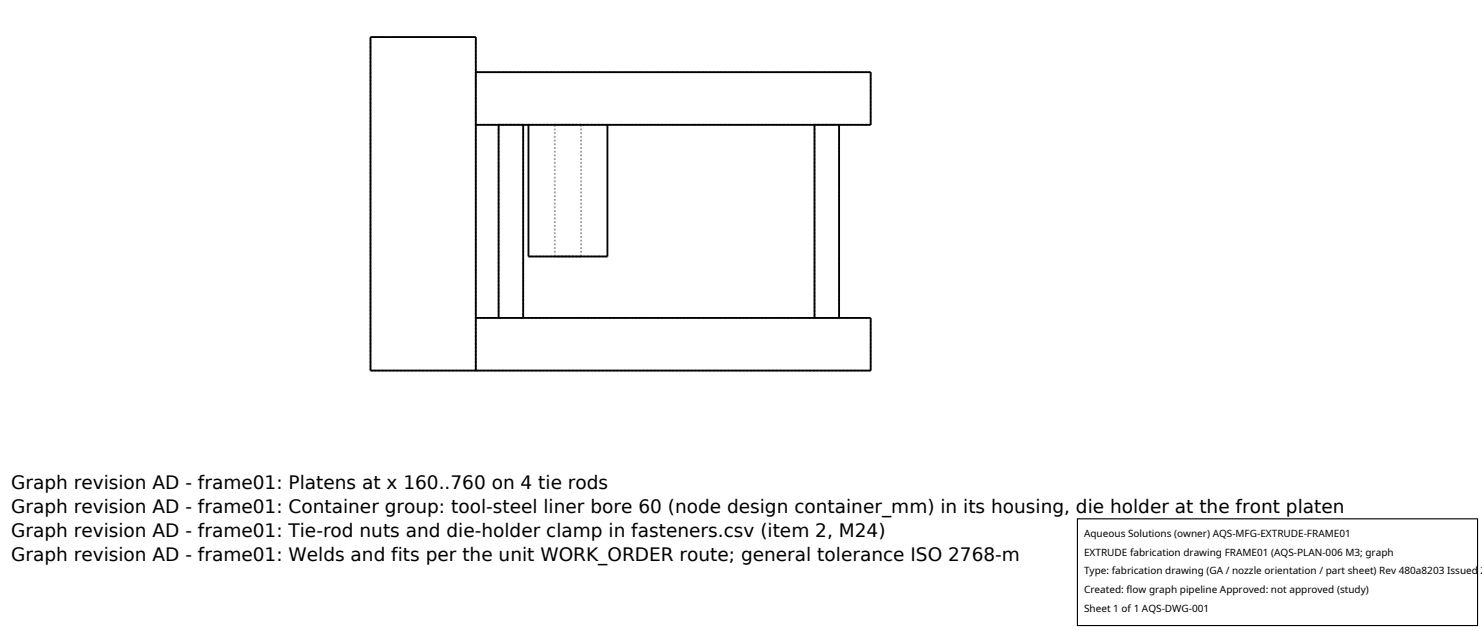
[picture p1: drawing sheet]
<svg xmlns="http://www.w3.org/2000/svg" width="212mm" height="90mm" viewBox="0 0 212 90" stroke-linecap="round" stroke-linejoin="round" font-family="sans-serif">
<defs><g id="words">
<g font-size="2.6">
<text x="1.6" y="69.8">Graph revision AD - frame01: Platens at x 160..760 on 4 tie rods</text>
<text x="1.6" y="73.3">Graph revision AD - frame01: Container group: tool-steel liner bore 60 (node design container_mm) in its housing, die holder at the front platen</text>
<text x="1.6" y="76.7">Graph revision AD - frame01: Tie-rod nuts and die-holder clamp in fasteners.csv (item 2, M24)</text>
<text x="1.6" y="80.2">Graph revision AD - frame01: Welds and fits per the unit WORK_ORDER route; general tolerance ISO 2768-m</text>
</g>
<g font-size="1.4">
<text x="154.8" y="76.6">Aqueous Solutions (owner) AQS-MFG-EXTRUDE-FRAME01</text>
<text x="154.8" y="79.3">EXTRUDE fabrication drawing FRAME01 (AQS-PLAN-006 M3; graph</text>
<text x="154.8" y="82">Type: fabrication drawing (GA / nozzle orientation / part sheet) Rev 480a8203 Issued 2</text>
<text x="154.8" y="84.7">Created: flow graph pipeline Approved: not approved (study)</text>
<text x="154.8" y="87.4">Sheet 1 of 1 AQS-DWG-001</text>
</g>
</g></defs>
<g fill="none" stroke="#a0a0a0" stroke-width=".26" stroke-dasharray=".3 .3" stroke-linecap="butt">
<path d="M52.9 5.3h15.1M68 17.8h56.4M68 10.3h56.4M68 17.8v-7.5M71.2 17.8h3.5M71.2 17.8v27.6M73 17.8h-1.8M74.7 17.8h-1.7M74.7 17.8v27.6M75.5 17.8h5.6M79.2 17.8h1.9M79.2 17.8v18.8"/>
<path d="M81.1 17.8h5.7M81.1 17.8h1.9M83 17.8h-3.8M83 17.8v18.8M86.8 17.8h-11.3M116.3 17.8h3.5M116.3 17.8v27.6M118.1 17.8h-1.8M119.8 17.8h-1.7M119.8 17.8v27.6M124.4 17.8v-7.5M79.2 36.6h1.9"/>
<path d="M81.1 36.6h1.9M83 36.6h-3.8M86.8 36.6h-11.3M52.9 52.9h15.1M52.9 52.9v-47.6M68 52.9h56.4M68 52.9v-7.5M68 45.4h56.4M68 52.9v-47.6M71.2 45.4h3.5M73 45.4h-1.8M74.7 45.4h-1.7"/>
<path d="M116.3 45.4h3.5M118.1 45.4h-1.8M119.8 45.4h-1.7M124.4 52.9v-7.5"/>
</g>
<path d="M68 10.3h56.4v7.5h-56.4M71.2 17.8v27.6M74.7 17.8v27.6M75.5 17.8v18.8h11.3v-18.8M116.3 17.8v27.6M119.8 17.8v27.6M68 45.4h56.4v7.5h-71.5v-47.6h15.1v47.6" fill="none" stroke="#000" stroke-width=".26"/>
<path d="M153.9 74.1h57.1v15.2h-57.1z" fill="#fff" stroke="#000" stroke-width=".16"/>
<use href="#words"/>
</svg>
